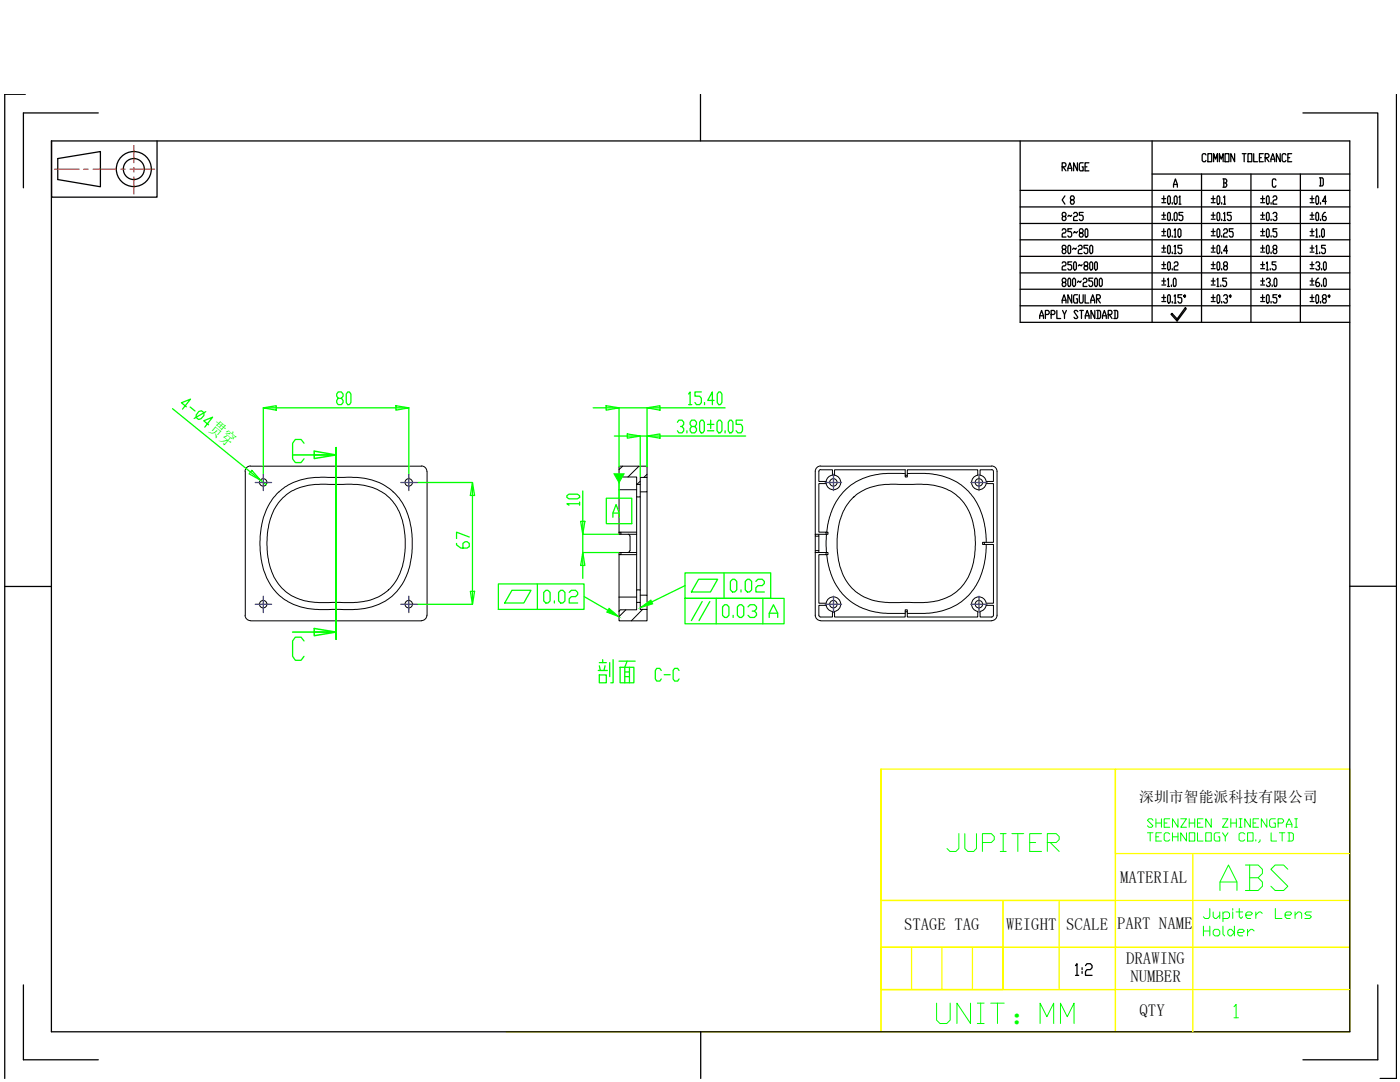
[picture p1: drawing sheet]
<svg xmlns="http://www.w3.org/2000/svg" width="279mm" height="216mm" viewBox="0 0 279 216" stroke-linecap="round" stroke-linejoin="round" font-family="sans-serif">
<defs><g id="words">
<text font-size="8.8" fill="#0f0" x="242.7" y="178.9">ABS</text>
<text font-size="8.4" fill="#0f0" x="118.5" y="137.6">剖面</text>
<text font-size="7.5" fill="#0f0" x="185.9" y="205.3">UNIT：MMMM</text>
<text font-size="7.1" fill="#0f0" x="188" y="171.1">JUPITER</text>
<text font-size="5.8" fill="#0f0" x="201.8" y="204.2">：</text>
<text font-size="5.7" fill="#0f0" x="129.8" y="137.2">C-C</text>
<text font-size="4.4" x="211" y="45.2">8~25</text>
<text font-size="3.6" fill="#0f0" x="41.6" y="85.8" transform="rotate(39 41.6 85.8)">贯穿</text>
<g font-size="3.3">
<text x="223.5" y="176.3">MATERIAL</text>
<text x="180.4" y="185.5">STAGE TAG</text>
<text x="200.8" y="185.5">WEIGHT</text>
<text x="212.8" y="185.5">SCALE</text>
<text x="222.9" y="185.4">PART NAME</text>
<text x="224.8" y="192.4">DRAWING</text>
<text x="225.6" y="195.9">NUMBER</text>
<text x="227.4" y="202.7">QTY</text>
</g>
<text font-size="3" x="227.3" y="160">深圳市智能派科技有限公司</text>
</g></defs>
<!-- layer: 0 -->
<g fill="none" stroke="#000" stroke-width=".2">
<path d="M48.9 94.1a1.08 1.08 0 0 1 1.1-1.1h34.1a1 1 0 0 1 1.1 1.1M49 94.1v28.7M55.2 98.6a12.4 12.4 0 0 1 9.6-3.4l.7 .1a33.1 33.1 0 0 1 8.3 .4 11 11 0 0 1 8.3 9.6 16.6 16.6 0 0 1-2.2 11.9 11.5 11.5 0 0 1-10.2 4.4h-1.9a26.3 26.3 0 0 1-7.8-.5 10.8 10.8 0 0 1-7.8-9.2 16.2 16.2 0 0 1 2.5-12.7zM56.4 99.4a10.8 10.8 0 0 1 7.9-2.8l1.4 .1a29.2 29.2 0 0 1 7.9 .4 9.7 9.7 0 0 1 7.1 8.8 14.1 14.1 0 0 1-2.7 11.4 10.7 10.7 0 0 1-8.1 2.9h-2.1a23.1 23.1 0 0 1-7.6-.5 9.4 9.4 0 0 1-6.6-8.1l-.1-.3a15.1 15.1 0 0 1 2.1-11zM85.2 94.1v28.7M123.5 94.8l.4 .4M123.5 97.7h3.6M123.5 97.7v8.5M123.9 95.2h3.2v1.5h.7v-1.4h1.3v-2.3h-5.6v4.7M124.3 93l-.8 .7M127.1 99.2v18.5M127.5 93l-2.2 2.2"/>
<path d="M127.8 96l-.7 .7v2.5h.7v-2.5M127.8 99.2v18.5M129.1 95.3v2.8h-1.3M129.1 98.1v20.7M129.1 94.6l-.6 .7M162.7 94.1v12.5M162.7 94.1a1.02 1.02 0 0 1 1.1-1.1h34.1a1.08 1.08 0 0 1 1.1 1.1M163.4 94.1v2h1.5a1.38 1.38 0 0 1 1.2-1.3M163.8 93.7l-.4 .4M163.8 93.7h2.3v1.1M166.5 94.8a1.46 1.46 0 0 1 1.3 1.5 1.46 1.46 0 0 1-1.4 1.4 1.46 1.46 0 0 1-1.5-1.2h-1.5v9.7h1.5v.4M166.6 94.8v-1.1h14.1v1.1h.4v-1.1h14v1.1"/>
<path d="M170.2 99.4a11.5 11.5 0 0 1 8.5-2.8l.8 .1a29.2 29.2 0 0 1 7.9 .4 9.4 9.4 0 0 1 7 8.2 15.3 15.3 0 0 1-1.9 11 10.1 10.1 0 0 1-8.9 3.9h-2.1a25 25 0 0 1-7.5-.5 9.6 9.6 0 0 1-6.7-8.4 15.7 15.7 0 0 1 1.8-10.7zM180.7 94.8v.4h.4v-.4M180.7 94.5a18.4 18.4 0 0 0-8.5 1 12.2 12.2 0 0 0-7.2 10.4v.3M181.1 94.5a18.3 18.3 0 0 1 8.4 1 11.9 11.9 0 0 1 7.1 9.8l.2 2.9M195.1 94.8a1.47 1.47 0 0 0-.8 2.5 1.47 1.47 0 0 0 2.5-.8h1.5v11.7h-1.9v.4h1.9v11.8h-1.5M197.9 93.7l.4 .4M197.9 93.7h-2.3v1.1M198.3 94.1v2l-1.5-.1a1.46 1.46 0 0 0-1.2-1.2M199 94.1v28.7M123.5 119.1v2.9M123.5 110.3h.4v.4h-.4zM123.5 106.2h.4v.4h-.4z"/>
<path d="M123.5 119.1h3.6M123.5 110.7v8.4M123.9 106.6h3.2M123.9 106.2h3.2M123.9 110.3h3.2M123.9 110.7h3.2M125.3 106.6l.4 .4M125.7 109.8l-.4 .4M125.7 107v2.9M127.8 118.8h1.3v2.8M162.7 106.6v.4h.7v-.4M162.7 110.3v-.4h.7v.4"/>
<path d="M162.7 106.6h2.2M162.7 110.3h2.2M162.7 107v2.9M162.7 110.3v12.5M163.4 107v2.9M164.9 110.3v.4h-1.5v9.7h1.5M164.9 106.2h.3v.4h-.3M164.9 110.3h.3v.4h-.3M164.9 106.6v3.7M165 110.7a12.5 12.5 0 0 0 6.5 10.4 17.4 17.4 0 0 0 8.3 1.3h.9M196.4 108.2h-.3v.4h.3M196.8 108.6a13.9 13.9 0 0 1-4.9 11.5 14.3 14.3 0 0 1-9.3 2.3h-1.5"/>
<path d="M48.9 122.8a1.08 1.08 0 0 0 1.1 1M50 123.9h34.1M85.2 122.8a1.08 1.08 0 0 1-1.1 1M123.9 121.7l-.4 .3M123.9 121.7h3.2v-1.5h.7v1.4h1.3v2.3h-5.6v-1.8M124.9 121.7l-1.4 1.3M127.1 120.2v-2.5h.7v2.5M128.2 121.6l-2.2 2.3M162.7 122.8a1.08 1.08 0 0 0 1.1 1M163.8 123.9h34.1M164.9 120.3a1.46 1.46 0 0 1 1.5-1.2 1.46 1.46 0 0 1 1.4 1.4 1.46 1.46 0 0 1-1.3 1.5M166.1 122a1.46 1.46 0 0 1-1.2-1.2h-1.5v2"/>
<path d="M166.1 122v1.1h-2.3l-.4-.3M166.6 122v1.1h14.1v-1h.4v1h14v-1.1M180.7 122.1v-.4h.4v.4M195.6 122a1.5 1.5 0 0 0 1.2-1.2h1.5v2M195.6 122v1.1h2.3l.4-.3M196.8 120.3a1.46 1.46 0 0 0-1.5-1.2 1.46 1.46 0 0 0-1.4 1.4 1.46 1.46 0 0 0 1.2 1.5M199 122.8a1.08 1.08 0 0 1-1.1 1"/>
<circle cx="52.5" cy="96.3" r=".74"/>
<circle cx="81.6" cy="96.3" r=".74"/>
<circle cx="166.3" cy="96.3" r=".74"/>
<circle cx="195.4" cy="96.3" r=".74"/>
<circle cx="52.5" cy="120.6" r=".74"/>
<circle cx="81.6" cy="120.6" r=".74"/>
<circle cx="166.3" cy="120.6" r=".74"/>
<circle cx="195.4" cy="120.6" r=".74"/>
</g>
<!-- layer: SLD-0 -->
<g fill="none" stroke="#0f0" stroke-width=".25">
<path d="M67.5 79.5l-.3-.4v-.5l.3-.4h.6l.4 .4v.5l-.4 .4h-.6l-.3 .4v.4l.3 .4h.6l.4-.4v-.4l-.4-.4M69.4 78.2h.3l.3 .4v1.7l-.3 .4h-.3l-.3-.4v-1.7zM137.4 78.6l.3-.4v2.5M140 78.2h-1.3v.9h.9l.4 .4v.8l-.4 .4h-.6l-.3-.4M142.5 79.9h-1.3l1-1.7v2.5M143.4 78.2h.4l.3 .4v1.7l-.3 .4h-.4l-.3-.4v-1.7zM34.4 81.5l15.6 12.7M37.2 81.2l-1-.8 1.8-.8-1.6 2M37.9 81.2l1 .8M39.7 82.1l.5-.1 .5 .4v.5l-.6 .6-.5 .2-.5-.4 .1-.5zM41.1 82.1l-2.4 1.4M41.6 84.8l-.9-.8 1.7-.8-1.5 2"/>
<path d="M52 95.8l1.1 .9M52.5 81.4v13.2M55.1 81.4h23.9M81.6 81.4v13.2M83.3 96.3h11M94.3 98.9v19.1M113.1 98.9l.5-.3h1.6l.5 .3v.3l-.5 .3h-1.6l-.5-.3zM116.3 98v6M118.4 81.4h2.6M121 99.4h5.1v5.1h-5.1zM122.6 87h2.6M123.5 93.1v-11.7h5.6v11.7"/>
<path d="M123.5 94.5v4.9M129.1 87h-1.3v8.2M131.7 81.4h13M131.7 87h17.1M135.2 84.3l.3-.5h.6l.4 .5v.4l-.4 .4h-.3M136.1 85.1l.4 .4v.5l-.4 .4h-.6l-.3-.4M137.1 86v.4M137.4 80.7h.7M138 85.1l-.3-.4v-.4l.3-.5h.7l.3 .5v.4l-.3 .4h-.7l-.3 .4v.5l.3 .4h.7l.3-.4v-.5l-.3-.4M139.9 83.8h.4l.3 .5v1.7l-.3 .4h-.4l-.3-.4v-1.7zM140.6 80.3v.4M141.2 86h1.3"/>
<path d="M141.2 84.7h1.3M141.8 83.8v1.7M143.4 83.8h.3l.4 .5v1.7l-.4 .4h-.3l-.3-.4v-1.7zM144.7 86v.4M145.6 83.8h.4l.3 .5v1.7l-.3 .4h-.4l-.3-.4v-1.7zM148.2 83.8h-1.3v.9h1l.3 .4v.9l-.3 .4h-.7l-.3-.4M91.1 108.4v.3l.9 .7h1.2l.5-.3v-.7l-.5-.3h-.4l-.4 .3v1M93.7 107.2l-2.6-1v1.3M99.5 116.5h17.1v5.1h-17.1zM102.2 117.8h3.8l-1.5 2.5h-3.8zM107.2 116.5v5.1M108.5 118.2l.4-.4h.5l.4 .4v1.7l-.4 .4h-.5l-.4-.4z"/>
<path d="M110.6 119.9v.4M111.5 118.2l.4-.4h.4l.4 .4v1.7l-.4 .4h-.4l-.4-.4zM113.6 118.2l.4-.4h.9l.4 .4v.4l-.4 .5h-.9l-.4 .4v.8h1.7M115.7 100.5h-2.6l.5 .3M115.7 100.2v.6M116.3 112.8v2.6M116.6 119.1l4.7 2.7M122.3 103.2v-.8l.7-1.7 .6 1.7v.8M122.3 102.4h1.3M123.5 106.6h-7.2v3.7h7.2M136.7 114.3h17.1v5.1h-17.1zM136.7 119.4h19.8v5.1h-19.8z"/>
<path d="M136.7 116.9l-6.6 3.2M139.4 115.6h3.8l-1.4 2.5h-3.8zM142.9 119.4v5.1M144.5 114.3v5.1M145.8 116l.4-.4h.4l.4 .4v1.7l-.4 .4h-.4l-.4-.4zM147.9 117.7v.4M148.7 116l.5-.4h.4l.4 .4v1.7l-.4 .4h-.4l-.5-.4zM150.8 116l.5-.4h.8l.4 .4v.4l-.4 .5h-.8l-.5 .4v.8h1.7M152.2 119.4v5.1M67.1 127.6v-38.3v38.3M83.3 120.6h11M140.1 120l-2.1 3.8"/>
<path d="M141.7 120l-2.2 3.8M144.2 121.1l.4-.4h.4l.5 .4v1.7l-.5 .4h-.4l-.4-.4zM146.3 122.8v.4M147.2 121.1l.4-.4h.4l.4 .4v1.7l-.4 .4h-.4l-.4-.4zM149.3 121.1l.4-.4h.9l.4 .4v.4l-.4 .4h-.5M150.6 121.9l.4 .5v.4l-.4 .4h-.9l-.4-.4M153.5 123.2v-.8l.9-1.7 .8 1.7v.8M153.5 122.4h1.7"/>
</g>
<!-- layer: 0 -->
<g fill="none" stroke="#0f0" stroke-width=".25">
<path d="M50 94.2l2 1.6M50.3 93.9l1.7 1.9-2.3-1.3zM52.5 81.4l2.6-.4v.8zM52.5 81.4h2.6M60.7 88.4l-.6-.7h-1.2l-.5 .7v3.1l.5 .8h1.2l.6-.8M79 81l2.6 .4-2.6 .4zM79 81.4h2.6M94.3 96.3l.4 2.6h-.8zM94.3 96.3v2.6M121 81l2.5 .4-2.5 .4zM121 81.4h2.5M125.2 86.6l2.6 .4-2.6 .4z"/>
<path d="M125.2 87h2.6M129.1 81.4l2.6-.4v.8zM129.1 87l2.6-.4v.8zM129.1 81.4h2.6M129.1 87h2.6M93.9 118h.8l-.4 2.6zM94.3 118v2.6M115.9 104h.8l-.4 2.6zM116.3 110.3l.4 2.5h-.8zM116.3 104v2.6M116.3 110.3v2.5M60.7 127.9l-.6-.8h-1.2l-.5 .8v3.1l.5 .8h1.2l.6-.8"/>
</g>
<!-- layer: SLD-0 -->
<g fill="none" stroke="#393972" stroke-width=".25">
<path d="M52.5 94.6v1.7h-1.6M54.2 96.3h-1.7v1.6M81.6 94.6v1.7h-1.6M83.2 96.3h-1.6v1.6M166.3 94.6v1.7h-1.6M168 96.3h-1.7v1.6M195.4 94.6v1.7h-1.7M197 96.3h-1.6v1.6M52.5 119v1.6h-1.6M81.6 119v1.6h-1.6M166.3 119v1.6h-1.6M195.4 119v1.6h-1.7"/>
<path d="M54.2 120.6h-1.7v1.6M83.2 120.6h-1.6v1.6M168 120.6h-1.7v1.6M197 120.6h-1.6v1.6"/>
</g>
<!-- layer: 0 -->
<g fill="none" stroke="#0f0" stroke-width=".3">
<path d="M58.4 90.8h8.7l-4.4-.8v1.5l4.4-.7h-4.4M67.1 89.3v3M67.1 93.2v1M67.1 95.1v.9M67.1 96.9v4.6M67.1 102.5v.8M67.1 104.3v.9M67.1 106.1v4.7M67.1 111.6v1M67.1 113.5v.9M67.1 115.3v4.6M58.4 126.1h8.7l-4.4-.7v1.4l4.4-.7h-4.4"/>
<path d="M67.1 120.9v.9M67.1 122.7v.9M67.1 124.6v3"/>
</g>
<!-- layer: SLD-0 -->
<g fill="#0f0" stroke="#0f0" stroke-width=".2">
<path d="M121.6 121.4l1.9 1.7-2.4-1z"/>
<path d="M127.8 121.3l2.1-1.6 .4 .8z"/>
<path d="M122.5 94.5h2.1l-1.1 1.8z"/>
</g>
<g fill="none" stroke="#0f0" stroke-width=".2">
<path d="M229 166.2h1.1M229.5 166.2v1.6M230.1 163.7l-.3-.3h-.5l-.3 .3 1.1 1.1-.3 .3h-.5l-.3-.3M230.7 163.4v1.7M230.7 164.2h1.1M230.7 167h.5M231.8 166.2h-1.1v1.6h1.1M231.8 163.4v1.7M232.3 164.2h.6M233.4 163.4h-1.1v1.7h1.1M233.4 166.4l-.3-.2h-.5l-.3 .2v1.2l.3 .2h.5l.3-.2M234 167h1.1"/>
<path d="M234 166.2v1.6M235.1 163.4v1.7l-1.1-1.7v1.7M235.1 166.2v1.6M235.6 163.4h1.2l-1.2 1.7h1.2M236.8 166.2v1.6l-1.2-1.6v1.6M237.3 166.2h1.1v1.6h-1.1zM237.3 164.2h1.1M237.3 163.4v1.7M238.4 163.4v1.7M239 166.2v1.6h1.1M239 164.2h.5M240.1 163.4h-1.1v1.7h1.1"/>
<path d="M240.6 166.2h1.1v1.6h-1.1zM241.7 163.4v1.7l-1.1-1.7v1.7M243.4 166.2h-.8l-.3 .2v1.2l.3 .2h.8v-.8h-.3M244 163.4h1.1l-1.1 1.7h1.1M244 166.2l.5 .8v.8M245.1 166.2l-.6 .8M245.6 164.2h1.1M245.6 163.4v1.7M246.7 163.4v1.7M247.3 165.1h.6M247.3 163.4h.6M247.6 163.4v1.7"/>
<path d="M248.4 166.4l-.3-.2h-.5l-.3 .2v1.2l.3 .2h.5l.3-.2M249 166.2h1.1v1.6h-1.1zM249.5 163.4v1.7l-1.1-1.7v1.7M250.1 164.2h.5M250.6 167.6v.2M251.2 163.4h-1.1v1.7h1.1M251.5 167.6v.2l-.3 .3M252.8 163.4v1.7l-1.1-1.7v1.7M253.7 166.2v1.6h1.1M254.5 163.4h-.8l-.3 .3v1.1l.3 .3h.8v-.9h-.3M255.1 164.2h.8l.3-.3v-.2l-.3-.3h-.8v1.7M255.3 166.2h1.1"/>
<path d="M255.9 166.2v1.6M256.7 165.1v-.6l.6-1.1 .5 1.1v.6M256.7 164.5h1.1M257 166.2h.8l.3 .2v1.2l-.3 .2h-.8M257.3 166.2v1.6M258.4 165.1h.5M258.4 163.4h.5M258.7 163.4v1.7M240.2 184.8v1.9M240.2 185.8h1.2M241.4 181.3v1.6l-.3 .4h-.6l-.3-.4M241.4 184.8v1.9"/>
<path d="M242.1 182v.9l.4 .4h.3l.6-.7M242.1 185.8l.4-.4h.6l.3 .4v.6l-.3 .3h-.6l-.4-.3zM243.4 182v1.3M244.1 182.3l.3-.3h.6l.4 .3v.6l-.4 .4h-.9M244.1 184.8v1.6l.3 .3M244.1 182v1.9M245 185.8l.4-.4h.3l.7 .7-.7 .6h-.3l-.4-.3zM246 182v1.3M246.4 184.8v1.9M246.7 182h1.3M247 186.1h1l.3-.3-.3-.4h-.7l-.3 .4v.6l.3 .3h.7M247.3 181.3v1.6l.4 .4 .3-.4"/>
<path d="M248.6 182.6h1l.4-.3-.4-.3h-.6l-.4 .3v.6l.4 .4h.6M249 185.4v1.3M250.3 185.8l-.3-.4h-.4l-.6 .7M250.6 182v1.3M251.9 182.3l-.3-.3h-.3l-.7 .6M254.5 181.3v2h1.3M256.5 182.6h1l.3-.3-.3-.3h-.7l-.3 .3v.6l.3 .4h.7M258.5 182.6l.6-.6h.3l.4 .3v1M258.5 182v1.3M261.7 182h-1l-.3 .3 .3 .3h.7l.3 .3-.3 .4h-1M246.3 200.9l.4-.5v2.7M246.3 203.1h.9"/>
</g>
<!-- layer: 0 -->
<g fill="none" stroke="#ff0" stroke-width=".25">
<path d="M175.8 153.5h46.8v26.2M222.6 153.5v35.5h46.8v16.9h-46.8v-16.9h46.8v-18.7M222.6 153.5h46.8v16.8h-46.8zM175.8 179.7h24.4v9.3h-24.4v8.5h24.4v-8.5h-24.4zM211.4 179.7v17.8M222.6 179.7h-46.8v-26.2v52.4h-74.8M222.6 179.7v9.3h-22.4v8.5h22.4M222.6 179.7h-22.4v9.3h22.4v8.5M222.6 179.7h46.8M238.1 170.3v35.6M175.8 197.5h46.8v8.4h-46.8zM175.8 189h24.4v8.5h-24.4z"/>
<path d="M181.9 189v8.5M188 189v8.5M194.1 189v8.5M222.6 197.5h46.8"/>
</g>
<g fill="none" stroke="#000" stroke-width=".25">
<path d="M5.1 18.8h-4.2v196.4M139.8 18.8v9.3M278.7 18.8v196.4h-3.3M10.3 28.1h259.1v177.8h-259.1zM10.3 28.1v11.2h21v-11.2M11.5 31.6l8.5-1.4v7.1l-8.5-1.5zM19.6 22.5h-14.9v15M203.6 28.1v36.2h65.8M203.6 38h65.8M212 33.3h.5l.2-.3v-.3l-.2-.2h-.5v1.6M212.1 33.3l.6 .8M212.5 39.1l-.5 .8 .5 .8"/>
<path d="M213.1 34.1v-.5l.4-1.1 .4 1.1v.5M213.1 33.6h.8M213.8 39.9l-.2-.5 .2-.3h.4l.2 .5-.2 .3h-.4l-.2 .3 .2 .5h.4l.2-.3-.2-.5M215 32.5v1.6l-.7-1.6v1.6M216.2 32.5h-.6l-.2 .2v1.1l.2 .3h.6v-.8h-.2M216.5 33.3h.4M217.3 32.5h-.8v1.6h.8M229.9 34.7h39.5M229.9 28.1v36.2M231.9 39.6h.7M232.3 39.1v1.1M233.2 39.1h.2l.2 .3v1l-.2 .3h-.2l-.2-.3v-1z"/>
<path d="M234.2 37.4v-.6l.4-1.1 .4 1.1v.6M234.2 36.8h.8M234.5 39.1h.2l.2 .3v1l-.2 .3h-.2l-.2-.3v-1zM235.3 39.4l.2-.3v1.6M239.8 34.7v29.6M240.7 30.9l-.2-.2h-.4l-.2 .2v1.1l.2 .3h.4l.2-.3M241.1 30.7h.7v1.6h-.7zM241.7 39.6h.8M242.1 39.1v1.1M242.2 32.3v-1.6l.4 1.1 .4-1.1v1.6M243 39.1h.3l.1 .3v1l-.1 .3h-.3l-.1-.3v-1zM243.3 32.3v-1.6l.4 1.1 .4-1.1v1.6"/>
<path d="M244.1 35.7h.5l.2 .3v.3l-.2 .2M244.2 39.4l.2-.3v1.6M244.2 36.5h.4l.2 .6-.2 .3h-.5M244.2 35.7v1.7M244.5 30.7h.8v1.6h-.8zM246.4 30.7v1.6l-.8-1.6v1.6M247.9 30.7h.8M248.3 30.7v1.6M249.1 30.7h.7v1.6h-.7zM249.7 34.7v29.6M250.2 30.7v1.6h.8M251.3 31.5h.4"/>
<path d="M251.6 39.6h.8M252 39.1v1.1M252.1 30.7h-.8v1.6h.8M252.5 31.5h.5l.3-.3v-.3l-.3-.2h-.5v1.6M252.7 31.5l.6 .8M252.9 39.1h.2l.2 .3v1l-.2 .3h-.2l-.2-.3v-1zM253.6 32.3v-.5l.4-1.1 .4 1.1v.5M253.6 31.8h.8M254.1 39.4l.2-.3h.3l.2 .3-.2 .5h-.3l-.2 .3v.5h.7M254.6 36l-.1-.3h-.4l-.2 .3v1.1l.2 .3h.4l.1-.3M255.5 30.7v1.6l-.8-1.6v1.6M256.6 30.9l-.1-.2h-.4l-.2 .2v1.1l.2 .3h.4l.1-.3"/>
<path d="M257 31.5h.4M257.8 30.7h-.8v1.6h.8M259.5 34.7v29.6M260 22.5h15v15M261.5 39.6h.7M261.8 39.1v1.1M262.8 39.1h.2l.2 .3v1l-.2 .3h-.2l-.2-.3v-1zM263.3 35.5h.6l.2 .2v1.1l-.2 .3h-.6M263.5 35.5v1.6M203.6 57.7h65.8M203.6 54.5h65.8M203.6 51.2h65.8"/>
<path d="M203.6 47.9h65.8M203.6 44.6h65.8M203.6 41.3h65.8M212 45.9l.1-.3h.4l.2 .3-.2 .6h-.4l-.1 .3v.5h.7M212 52.5l.1-.2h.4l.2 .2v.3l-.2 .3h-.4l-.1 .2v.6h.7M212 59.9h.7M212.1 49.8l-.1-.6 .1-.2h.4l.2 .2v.3l-.2 .3h-.4l-.1 .3 .1 .5h.4l.2-.3-.2-.5M212.1 56.4l-.1-.3 .1-.6h.4l.2 .3-.2 .6h-.4l-.1 .2 .1 .6h.4l.2-.3-.2-.5M213.3 49h.2l.2 .2v1.1l-.2 .3h-.2l-.2-.3v-1.1zM213.3 55.5h.2l.2 .3v1.1l-.2 .3h-.2l-.2-.3v-1.1zM213.9 45.6h-.8v.6h.6l.2 .3v.5l-.2 .3h-.4l-.2-.3M213.9 58.8v1.7l-.8-1.7v1.7"/>
<path d="M213.9 52.3h-.8v.5h.6l.2 .3v.5l-.2 .3h-.4l-.2-.3M214.3 55.5h.1l.2 .3v1.1l-.2 .3h-.1l-.2-.3v-1.1zM214.4 52.3h.2l.2 .2v1.1l-.2 .3h-.2l-.1-.3v-1.1zM214.8 49.5l-.2 .3-.3-.3-.2 .3M215 58.8h-.6l-.1 .3v1.1l.1 .3h.6v-.9h-.2M215.2 49.2l.2-.2h.4l.2 .2-.2 .6h-.4l-.2 .3v.5h.8M215.4 58.8v1.4l.2 .3h.4l.2-.3v-1.4M215.6 46.5l-.2-.3 .2-.6h.4l.2 .3-.2 .6h-.4l-.2 .3 .2 .5h.4l.2-.3v-.2l-.2-.3M215.8 56.1l-.2 .3-.4-.3-.2 .3M216 52.8l-.2 .3-.4-.3-.2 .3M216.2 55.8l.1-.3h.4l.2 .3-.2 .6h-.4l-.1 .2v.6h.7M216.5 58.8v1.7h.8"/>
<path d="M216.5 53.1l-.2-.3v-.3l.2-.2h.4l.2 .2-.2 .6h-.4l-.2 .2v.3l.2 .3h.4l.2-.3-.2-.5M216.7 45.6h.2l.2 .3v1.1l-.2 .3h-.2l-.2-.3v-1.1zM217.1 49h-.8v.5h.6l.2 .3v.5l-.2 .3h-.4l-.2-.3M217.7 49l.4 .2v1.1l-.2 .3h-.2l-.2-.3v-1.1zM217.7 52.3l.4 .2v1.1l-.2 .3-.4-.3v-1.1zM217.7 59.9h.8M218.1 55.5h-.8v.6h.6l.2 .3v.5l-.2 .3h-.4l-.2-.3M218.6 55.5h.2l.2 .3v1.1l-.2 .3h-.2l-.1-.3v-1.1zM218.6 52.3h.2l.2 .2v1.1l-.2 .3h-.2l-.1-.3v-1.1zM218.8 59.6h.6l.2-.2v-.3l-.2-.3h-.6v1.7M219 59.6l.6 .9M219.6 55.5h.2l.2 .3v1.1l-.2 .3h-.2l-.2-.3v-1.1z"/>
<path d="M231.9 40.4h.7M231.9 43.7h.7M231.9 42.9h.7M231.9 47h.7M231.9 46.2h.7M231.9 50.3h.7M231.9 49.5h.7M231.9 56.9h.7M231.9 56.1h.7M231.9 53.6h.7M231.9 52.8h.7M231.9 59.4h.7"/>
<path d="M232.3 42.4v1M232.3 45.6v1.2M232.3 49v1.1M232.3 52.3v1M232.3 55.5v1.1M232.3 58.8v1.1M233 55.8l.2-.3v1.7M233 57.2h.4M233.2 45.6h.2l.2 .3v1.1l-.2 .3h-.2l-.2-.3v-1.1zM233.2 42.4h.2l.2 .2v1.1l-.2 .3h-.2l-.2-.3v-1.1zM233.2 52.3h.2l.2 .2v1.1l-.2 .3h-.2l-.2-.3v-1.1zM233.2 49h.2l.2 .2v1.1l-.2 .3h-.2l-.2-.3v-1.1z"/>
<path d="M233.2 58.8h.2l.2 .3v1.1l-.2 .3h-.2l-.2-.3v-1.1zM233.8 56.9v.3M233.9 40.4v.3M233.9 43.7v.3M233.9 47v.3M233.9 50.3v.3M233.9 53.6v.3M234.3 45.9l.2-.3v1.7M234.3 52.5l.2-.2h.4l.2 .2-.2 .6h-.4l-.2 .2v.6h.8M234.3 55.5h.2l.2 .3v1.1l-.2 .3h-.2l-.1-.3v-1.1zM234.3 49.2l.2-.2v1.6M234.3 59.1l.2-.3v1.7"/>
<path d="M234.3 47.3h.4M234.3 50.6h.4M234.5 42.4l.4 .2v1.1l-.2 .3-.4-.3v-1.1zM235.3 45.6h.2l.2 .3v1.1l-.2 .3-.4-.3v-1.1zM235.3 40.7h.4M235.9 49h-.8v.5h.6l.2 .3v.5l-.2 .3h-.4l-.2-.3M235.9 58.8h-.8v.6h.6l.2 .2v.6l-.2 .3h-.4l-.2-.3M236.1 42.4h-.8v.5h.6l.2 .3v.5l-.2 .3h-.4l-.2-.3M236.4 58.8l.2 .3-.2 .3-.2-.3zM241.7 40.4h.8M241.7 43.7h.8M241.7 42.9h.8"/>
<path d="M241.7 47h.8M241.7 46.2h.8M241.7 50.3h.8M241.7 49.5h.8M241.7 56.9h.8M241.7 56.1h.8M241.7 53.6h.8M241.7 52.8h.8M241.7 59.4h.8M242.1 42.4v1M242.1 45.6v1.2M242.1 49v1.1"/>
<path d="M242.1 52.3v1M242.1 55.5v1.1M242.1 58.8v1.1M242.9 55.8l.1-.3v1.7M242.9 57.2h.4M243 49h.3l.1 .2v1.1l-.1 .3h-.3l-.1-.3v-1.1zM243 45.6h.3l.1 .3v1.1l-.1 .3h-.3l-.1-.3v-1.1zM243 42.4h.3l.1 .2v1.1l-.1 .3h-.3l-.1-.3v-1.1zM243 52.3h.3l.1 .2v1.1l-.1 .3h-.3l-.1-.3v-1.1zM243 58.8h.3l.1 .3v1.1l-.1 .3h-.3l-.1-.3v-1.1zM243.6 56.9v.3M243.8 40.4v.3"/>
<path d="M243.8 43.7v.3M243.8 47v.3M243.8 50.3v.3M243.8 53.6v.3M244.2 45.9l.2-.3h.4l.2 .3-.2 .6h-.4l-.2 .3v.5h.8M244.2 42.6l.2-.2v1.6M244.2 59.1l.2-.3h.4l.2 .6-.2 .2h-.2M244.2 40.7h.4M244.2 44h.4M244.4 53.1l-.2-.3v-.3l.2-.2h.4l.2 .2-.2 .6h-.4l-.2 .2v.3l.2 .3h.4l.2-.3-.2-.5M244.8 55.5h-.8v.6h.6l.2 .3v.5l-.2 .3h-.4l-.2-.3M244.8 59.6l.2 .3-.2 .6h-.4l-.2-.3"/>
<path d="M245 50.1h-.8l.6-1.1v1.6M245.5 58.8l.2 .3-.2 .3-.2-.3zM245.7 42.4h-.7v.5h.5l.2 .3v.5l-.2 .3h-.3l-.2-.3M246.1 45.6h-.8v.6h.6l.2 .3v.5l-.2 .3h-.4l-.2-.3M251.6 40.4h.8M251.6 43.7h.8M251.6 42.9h.8M251.6 47h.8M251.6 46.2h.8M251.6 50.3h.8M251.6 49.5h.8M251.6 56.9h.8"/>
<path d="M251.6 56.1h.8M251.6 53.6h.8M251.6 52.8h.8M251.6 59.4h.8M252 42.4v1M252 45.6v1.2M252 49v1.1M252 52.3v1M252 55.5v1.1M252 58.8v1.1M252.7 55.8l.2-.3h.4l.2 .3v.3l-.2 .3h-.2M252.7 52.5l.2-.2v1.6"/>
<path d="M252.7 53.9h.4M252.9 42.4h.2l.2 .2v1.1l-.2 .3h-.2l-.2-.3v-1.1zM252.9 45.6h.2l.2 .3v1.1l-.2 .3h-.2l-.2-.3v-1.1zM252.9 49h.2l.2 .2v1.1l-.2 .3h-.2l-.2-.3v-1.1zM252.9 58.8h.2l.2 .3v1.1l-.2 .3h-.2l-.2-.3v-1.1zM253.3 56.4l.2 .2-.2 .6h-.4l-.2-.3M253.5 53.6v.3M253.7 40.4v.3M253.7 43.7v.3M253.7 47v.3M253.7 50.3v.3M253.9 56.9v.3"/>
<path d="M254.1 42.6l.2-.2h.3l.2 .5-.2 .3h-.2M254.3 49.8l-.2-.3v-.3l.2-.2h.3l.2 .5-.2 .3h-.3l-.2 .3 .2 .5h.3l.2-.3-.2-.5M254.4 55.5h.2l.2 .3v1.1l-.2 .3h-.2l-.1-.3v-1.1zM254.6 43.2l.2 .2-.2 .6h-.3l-.2-.3M254.6 52.3h-.7v.5h.5l.2 .3v.5l-.2 .3h-.3l-.2-.3M254.8 45.6h-.7v.6h.5l.2 .3v.5l-.2 .3h-.3l-.2-.3M254.8 58.8h-.7v.6h.5l.2 .2v.6l-.2 .3h-.3l-.2-.3M255.4 58.8l.2 .3-.2 .3-.2-.3zM261.5 40.4h.7M261.5 43.7h.7M261.5 42.9h.7M261.5 47h.7"/>
<path d="M261.5 46.2h.7M261.5 50.3h.7M261.5 49.5h.7M261.5 56.9h.7M261.5 56.1h.7M261.5 53.6h.7M261.5 52.8h.7M261.5 59.4h.7M261.8 42.4v1M261.8 45.6v1.2M261.8 49v1.1M261.8 52.3v1"/>
<path d="M261.8 55.5v1.1M261.8 58.8v1.1M262.6 45.9l.2-.3v1.7M262.6 49.2l.2-.2v1.6M262.6 52.5l.2-.2h.4l.2 .2v.3l-.4 .3M262.6 47.3h.4M262.6 50.6h.4M262.8 42.4h.2l.2 .2v1.1l-.2 .3h-.2l-.2-.3v-1.1zM262.8 58.8h.2l.2 .3v1.1l-.2 .3h-.2l-.2-.3v-1.1zM263.2 55.5h-.2l-.4 .6v.8l.2 .3h.4l.2-.6-.2-.2h-.6M263.2 53.1l.2 .2v.3l-.2 .3h-.4l-.2-.3M263.4 47v.3"/>
<path d="M263.4 50.3v.3M263.5 40.4v.3M263.5 43.7v.3M263.8 53.6v.3M263.8 56.9v.3M263.9 45.6h.2l.2 .3v1.1l-.2 .3h-.2l-.1-.3v-1.1zM264.1 59.6l-.2-.2v-.3l.2-.3h.4l.2 .6-.2 .2h-.4l-.2 .3 .2 .6h.4l.2-.3-.2-.6M264.3 55.5h.2l.2 .3v1.1l-.2 .3h-.2l-.2-.3v-1.1zM264.3 52.3h.2l.2 .2v1.1l-.2 .3h-.2l-.2-.3v-1.1zM264.5 42.4h-.2l-.4 .5v.8l.2 .3h.4l.2-.3-.2-.5h-.6M264.5 49h-.7v.5h.5l.2 .3v.5l-.2 .3h-.4l-.1-.3M264.7 40.2h-.8l.6-1.1v1.6"/>
<path d="M265.3 58.8l.1 .3-.1 .3-.2-.3zM203.6 61h65.8M207.5 63.6v-.6l.4-1.1 .4 1.1v.6M207.5 63h.8M208.6 62.8h.6l.2-.3v-.3l-.2-.3h-.6v1.7M209.8 62.8h.5l.2-.3v-.3l-.2-.3h-.5v1.7M210.9 61.9v1.7h.8M212 60.5v-.6l.4-1.1 .3 1.1v.6M212.1 61.9l.3 .9v.8M212.8 61.9l-.4 .9M215.1 62.2l-.2-.3h-.4l-.2 .3 .8 1.1-.2 .3h-.4l-.2-.3M215.5 61.9h.7"/>
<path d="M215.8 61.9v1.7M216.6 63.6v-.6l.4-1.1 .4 1.1v.6M216.6 63h.8M217.7 60.5v-.6l.4-1.1 .4 1.1v.6M218.5 61.9v1.7l-.8-1.7v1.7M218.9 61.9h.6l.1 .3v1.1l-.1 .3h-.6M219.1 61.9v1.7M220 63.6v-.6l.4-1.1 .4 1.1v.6M220 63h.8M221.2 62.8h.6l.1-.3-.1-.6h-.6v1.7M221.4 62.8l.5 .8M222.3 61.9h.6l.2 .3v1.1l-.2 .3h-.6"/>
<path d="M222.5 61.9v1.7M231.9 60.2h.7M233.7 62.7l.2-.2 1 1.1v.5zM233.9 60.2v.3M234.3 60.5h.4M236.6 61.4l.1 .2-1.8 2.5v-.5zM241.7 60.2h.8M243.8 60.2v.3M251.6 60.2h.8M253.7 60.2v.3M261.5 60.2h.7M263.5 60.2v.3"/>
<path d="M.9 117h9.4M269.4 117h9.3M4.7 196.5v15h14.9M214.6 192.7l.3-.4v2.3M214.6 194.6h.7M216 193.1v.4M216 193.9v.3M216.6 192.7l.3-.4h.7l.3 .4v.4l-.3 .4h-.7l-.3 .4v.7h1.3M275 196.5v15h-15M139.8 205.9v9.3"/>
<circle cx="26.7" cy="33.7" r="3.5"/>
<circle cx="26.7" cy="33.7" r="2.1"/>
</g>
<!-- layer: DEFAULT_1 -->
<path d="M10.9 33.8h4.9M16.7 33.8h.9M18.6 33.8h4.6M24.1 33.8h.9M25.9 33.8h5M26.7 29v3.5M26.7 33.4v.9M26.7 35.3v3.4" fill="none" stroke="#f00" stroke-width=".2"/>
<use href="#words"/>
</svg>
